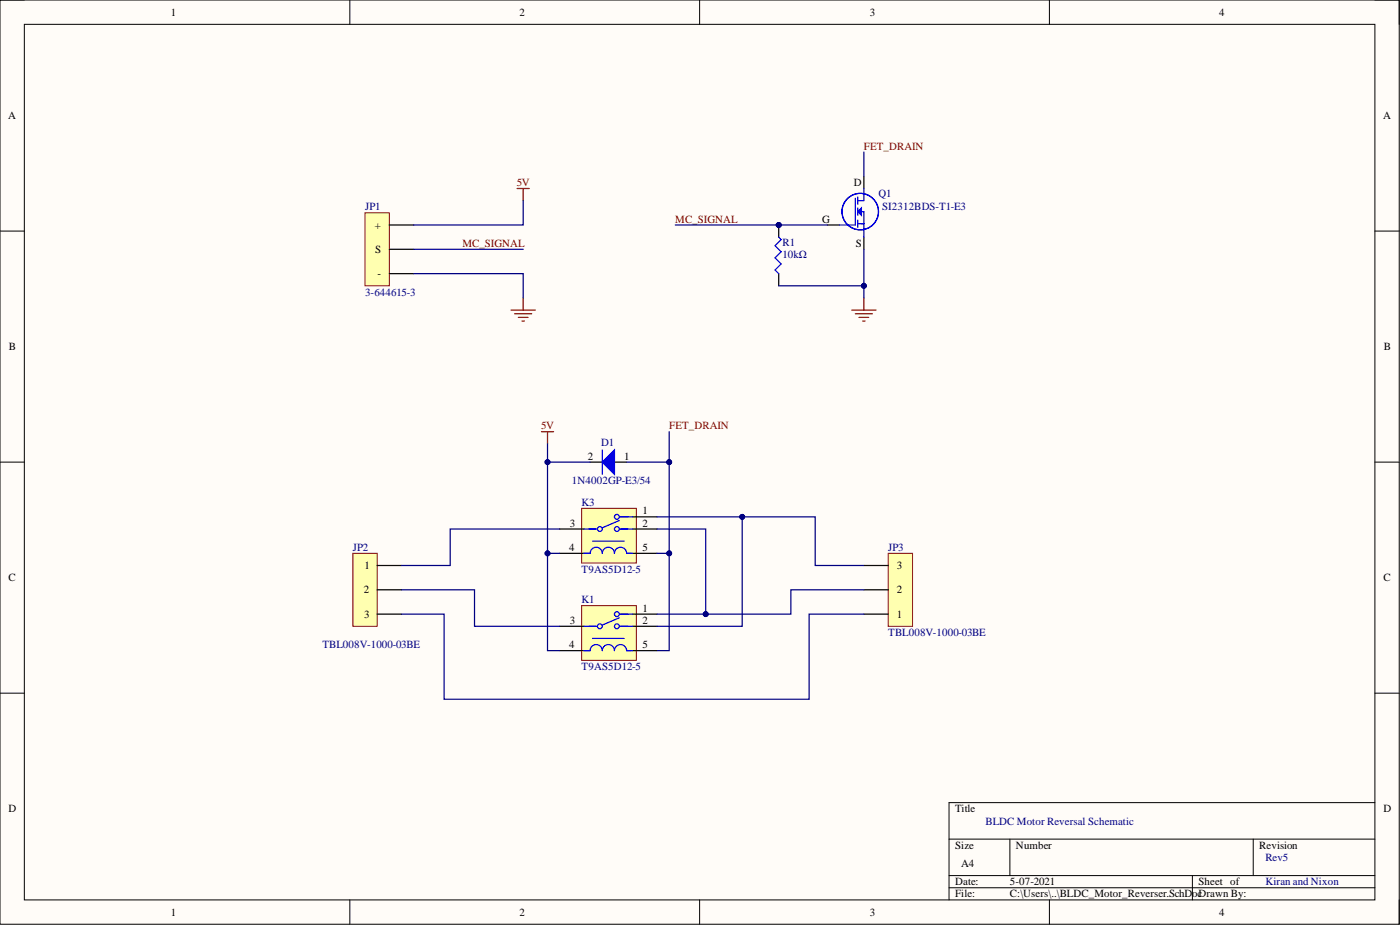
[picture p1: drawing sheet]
<svg xmlns="http://www.w3.org/2000/svg" width="292mm" height="193mm" viewBox="0 0 292 193" stroke-linecap="round" stroke-linejoin="round" font-family="sans-serif">
<defs><g id="words">
<g font-size="2.3">
<text x="35.6" y="3.3">1</text>
<text x="108.4" y="3.3">2</text>
<text x="181.5" y="3.3">3</text>
<text x="254.4" y="3.3">4</text>
<text x="1.7" y="24.9">A</text>
<text x="288.6" y="24.9">A</text>
<text x="178.1" y="38.8">D</text>
<text x="78.2" y="47.7">+</text>
<text x="171.5" y="46.4">G</text>
<text x="78.3" y="52.8">S</text>
<text x="178.5" y="51.5">S</text>
<text x="78.8" y="57.8">-</text>
<text x="1.9" y="73.1">B</text>
<text x="288.7" y="73.1">B</text>
<text x="122.6" y="95.9">2</text>
<text x="130.2" y="95.9">1</text>
<text x="134" y="107.3">1</text>
<text x="118.9" y="109.9">3</text>
<text x="134" y="109.9">2</text>
<text x="76.1" y="118.7">1</text>
<text x="118.7" y="114.9">4</text>
<text x="134" y="114.9">5</text>
<text x="187.1" y="118.7">3</text>
<text x="1.8" y="121.3">C</text>
<text x="75.9" y="123.8">2</text>
<text x="187.1" y="123.8">2</text>
<text x="288.6" y="121.3">C</text>
<text x="76" y="128.9">3</text>
<text x="118.9" y="130.1">3</text>
<text x="134" y="127.6">1</text>
<text x="134" y="130.1">2</text>
<text x="187.1" y="128.9">1</text>
<text x="118.7" y="135.2">4</text>
<text x="134" y="135.2">5</text>
<text x="1.8" y="169.5">D</text>
<text x="199.3" y="169.5">Title</text>
<text x="288.6" y="169.5">D</text>
<text x="199.3" y="177.1">Size</text>
<text x="212" y="177.1">Number</text>
<text x="262.7" y="177.1">Revision</text>
<text x="199.3" y="184.7">Date:</text>
<text x="200.6" y="180.9">A4</text>
<text x="210.7" y="184.7">5-07-2021</text>
<text x="250.1" y="184.7">Sheet of</text>
<text x="35.6" y="191">1</text>
<text x="108.4" y="191">2</text>
<text x="181.5" y="191">3</text>
<text x="199.3" y="187.2">File:</text>
<text x="210.7" y="187.2">C:\Users\..\BLDC_Motor_Reverser.SchDocDrawn By:</text>
<text x="254.4" y="191">4</text>
</g>
<g font-size="2.3" fill="#800000">
<text x="180.2" y="31.2">FET_DRAIN</text>
<text x="107.8" y="38.8">5V</text>
<text x="140.9" y="46.4">MC_SIGNAL</text>
<text x="96.5" y="51.5">MC_SIGNAL</text>
<text x="112.9" y="89.6">5V</text>
<text x="139.6" y="89.6">FET_DRAIN</text>
</g>
<g font-size="2.3" fill="#000080">
<text x="183.3" y="41.1">Q1</text>
<text x="76.2" y="43.9">JP1</text>
<text x="184" y="43.9">SI2312BDS-T1-E3</text>
<text x="163.2" y="51.2">R1</text>
<text x="163.2" y="53.8">10kΩ</text>
<text x="76.2" y="61.7">3-644615-3</text>
<text x="125.4" y="93.1">D1</text>
<text x="119.3" y="101">1N4002GP-E3/54</text>
<text x="121.3" y="105.5">K3</text>
<text x="73.6" y="114.9">JP2</text>
<text x="121.3" y="119.5">T9AS5D12-5</text>
<text x="185.3" y="114.9">JP3</text>
<text x="121.3" y="125.8">K1</text>
<text x="67.3" y="135.2">TBL008V-1000-03BE</text>
<text x="185.3" y="132.7">TBL008V-1000-03BE</text>
<text x="121.3" y="139.8">T9AS5D12-5</text>
<text x="205.6" y="172">BLDC Motor Reversal Schematic</text>
<text x="264" y="179.6">Rev5</text>
<text x="264" y="184.7">Kiran and Nixon</text>
</g>
</g></defs>
<path d="M0 0h291.9v192.8h-291.9z" fill-rule="evenodd" fill="#fffcf8"/>
<path d="M0 0h291.9v192.8h-291.9z" fill="none" stroke="#000" stroke-width=".21"/>
<path d="M5.1 5.1h281.8v182.6h-281.8z" fill-rule="evenodd" fill="#fffcf8"/>
<g fill="none" stroke="#000" stroke-width=".21">
<path d="M0 0h5.1M5.1 5.1h281.8v182.6h-281.8zM73 0v5.1M146 0v5.1M219 0v5.1M286.9 0h5v5.1M0 48.2h5.1M286.9 48.2h5M0 96.4h5.1M286.9 96.4h5M0 144.6h5.1M286.9 144.6h5"/>
<path d="M198 175.1h88.9M210.7 175.1v7.6M261.5 175.1v7.6M286.9 167.4h-88.9v20.3M73 187.7v5.1M146 187.7v5.1M198 182.7h88.9M198 185.2h88.9M219 187.7v5.1M248.8 182.7v5M291.9 187.7v5.1"/>
</g>
<path d="M177.7 64.7h5.1M178.5 65.5h3.5M179.2 66.2h2.1M180 67h.5M180.2 62.2v2.5" fill="none" stroke="#800000" stroke-width=".25"/>
<path d="M180.2 36.8v2.5M172.6 46.9h2.6M180.2 49.5v2.5" fill="none" stroke="#000" stroke-width=".25"/>
<path d="M179 44.1l.7-.7v1.5z" fill="#00f"/>
<g fill="none" stroke="#00f" stroke-width=".25">
<path d="M180.2 39.3v2.6h-1.2M178.5 41.4v5.5h-3.3M179 44.1l.7-.7v1.5zM179 41.1v1.5M179 43.4v1.5M179 45.9v1.5M179 46.7h1.2M179.7 44.1h.5v5.4"/>
<circle cx="179.5" cy="44.1" r="3.8"/>
</g>
<path d="M121.3 106h11.5v11.5h-11.5z" fill-rule="evenodd" fill="#ffffb0"/>
<path d="M121.3 106h11.5v11.5h-11.5z" fill="none" stroke="#800000" stroke-width=".21"/>
<path d="M116.8 115.4h5.1M116.8 110.4h5.1M132 115.4h5.1M132 107.8h5.1M132 110.4h5.1" fill="none" stroke="#000" stroke-width=".25"/>
<g fill="none" stroke="#00f" stroke-width=".25">
<path d="M121.9 115.4h1.2a1.27 1.27 0 0 1 1.3-1.2 1.27 1.27 0 0 1 1.3 1.2 1.27 1.27 0 0 1 1.2-1.2 1.27 1.27 0 0 1 1.3 1.2 1.27 1.27 0 0 1 1.3-1.2 1.27 1.27 0 0 1 1.2 1.2h1.3M121.9 110.4h2.5M123.6 112.9h6.6M129.2 108.6l-3.5 1.5M129.5 107.8h2.5M129.5 110.4h2.5"/>
<circle cx="125.2" cy="110.4" r=".51"/>
<circle cx="128.7" cy="107.8" r=".51"/>
<circle cx="128.7" cy="110.4" r=".51"/>
</g>
<path d="M121.3 126.3h11.5v11.5h-11.5z" fill-rule="evenodd" fill="#ffffb0"/>
<path d="M121.3 126.3h11.5v11.5h-11.5z" fill="none" stroke="#800000" stroke-width=".21"/>
<path d="M116.8 135.7h5.1M116.8 130.7h5.1M132 135.7h5.1M132 128.1h5.1M132 130.7h5.1" fill="none" stroke="#000" stroke-width=".25"/>
<g fill="none" stroke="#00f" stroke-width=".25">
<path d="M121.9 135.7h1.2a1.27 1.27 0 0 1 1.3-1.2 1.27 1.27 0 0 1 1.3 1.2 1.27 1.27 0 0 1 1.2-1.2 1.27 1.27 0 0 1 1.3 1.2 1.27 1.27 0 0 1 1.3-1.2 1.27 1.27 0 0 1 1.2 1.2h1.3M121.9 130.7h2.5M123.6 133.2h6.6M129.2 128.9l-3.5 1.5M129.5 128.1h2.5M129.5 130.7h2.5"/>
<circle cx="125.2" cy="130.7" r=".51"/>
<circle cx="128.7" cy="130.7" r=".51"/>
<circle cx="128.7" cy="128.1" r=".51"/>
</g>
<circle cx="162.5" cy="46.9" r=".51" fill="#000080"/>
<circle cx="162.5" cy="46.9" r=".51" fill="none" stroke="#000080" stroke-width=".21"/>
<path d="M162.5 46.9v2.6M162.5 57.1v2.5" fill="none" stroke="#000" stroke-width=".25"/>
<circle cx="162.5" cy="46.9" r=".51" fill="#000080"/>
<circle cx="162.5" cy="46.9" r=".51" fill="none" stroke="#000080" stroke-width=".21"/>
<path d="M162.5 49.5l.5 .5-1.3 1.2 1.3 1.3-1.3 1.3 1.3 1.3-1.3 1.2 .8 .8" fill="none" stroke="#00f" stroke-width=".25"/>
<path d="M113 90.1h2.5M114.2 90.1v2.5" fill="none" stroke="#800000" stroke-width=".25"/>
<path d="M123.1 96.4h2.6M128.2 96.4h2.5" fill="none" stroke="#000" stroke-width=".25"/>
<path d="M125.7 96.4l2.5-2.5v5z" fill="#00f"/>
<path d="M125.7 96.4l2.5-2.5v5zM125.7 93.9v5" fill="none" stroke="#00f" stroke-width=".25"/>
<path d="M107.9 39.3h2.5M109.2 39.3v2.6M106.6 64.7h5.1M107.4 65.5h3.5M108.1 66.2h2.1M108.9 67h.5M109.2 62.2v2.5" fill="none" stroke="#800000" stroke-width=".25"/>
<path d="M76.2 44.4h5v15.2h-5z" fill-rule="evenodd" fill="#ffffb0"/>
<path d="M76.2 44.4h5v15.2h-5z" fill="none" stroke="#800000" stroke-width=".21"/>
<path d="M81.2 46.9h5.1M81.2 57.1h5.1M81.2 52h5.1" fill="none" stroke="#000" stroke-width=".25"/>
<path d="M73.6 115.4h5.1v15.3h-5.1z" fill-rule="evenodd" fill="#ffffb0"/>
<path d="M73.6 115.4h5.1v15.3h-5.1z" fill="none" stroke="#800000" stroke-width=".21"/>
<path d="M78.7 118h5.1M78.7 128.1h5.1M78.7 123h5.1" fill="none" stroke="#000" stroke-width=".25"/>
<path d="M185.3 115.4h5.1v15.3h-5.1z" fill-rule="evenodd" fill="#ffffb0"/>
<path d="M185.3 115.4h5.1v15.3h-5.1z" fill="none" stroke="#800000" stroke-width=".21"/>
<path d="M180.2 118h5.1M180.2 128.1h5.1M180.2 123h5.1" fill="none" stroke="#000" stroke-width=".25"/>
<path d="M180.2 31.7v5.1M162.5 59.6h17.7v2.6" fill="none" stroke="#000080" stroke-width=".25"/>
<circle cx="180.2" cy="59.6" r=".51" fill="#000080"/>
<circle cx="180.2" cy="59.6" r=".51" fill="none" stroke="#000080" stroke-width=".21"/>
<path d="M137.1 110.4h10.1v17.7h-10.1" fill="none" stroke="#000080" stroke-width=".25"/>
<circle cx="147.2" cy="128.1" r=".51" fill="#000080"/>
<circle cx="147.2" cy="128.1" r=".51" fill="none" stroke="#000080" stroke-width=".21"/>
<path d="M154.9 107.8v22.9h-17.8" fill="none" stroke="#000080" stroke-width=".25"/>
<circle cx="154.9" cy="107.8" r=".51" fill="#000080"/>
<circle cx="154.9" cy="107.8" r=".51" fill="none" stroke="#000080" stroke-width=".21"/>
<path d="M130.7 96.4h8.9" fill="none" stroke="#000080" stroke-width=".25"/>
<circle cx="139.6" cy="96.4" r=".51" fill="#000080"/>
<circle cx="139.6" cy="96.4" r=".51" fill="none" stroke="#000080" stroke-width=".21"/>
<path d="M114.2 92.6v3.8M116.8 110.4h-22.9v7.6h-10.1M83.8 123h15.2v7.7h17.8" fill="none" stroke="#000080" stroke-width=".25"/>
<circle cx="114.2" cy="96.4" r=".51" fill="#000080"/>
<circle cx="114.2" cy="96.4" r=".51" fill="none" stroke="#000080" stroke-width=".21"/>
<path d="M114.2 115.4h2.6" fill="none" stroke="#000080" stroke-width=".25"/>
<circle cx="114.2" cy="115.4" r=".51" fill="#000080"/>
<circle cx="114.2" cy="115.4" r=".51" fill="none" stroke="#000080" stroke-width=".21"/>
<path d="M137.1 115.4h2.5" fill="none" stroke="#000080" stroke-width=".25"/>
<circle cx="139.6" cy="115.4" r=".51" fill="#000080"/>
<circle cx="139.6" cy="115.4" r=".51" fill="none" stroke="#000080" stroke-width=".21"/>
<path d="M180.2 123h-15.2v5.1h-17.8" fill="none" stroke="#000080" stroke-width=".25"/>
<circle cx="147.2" cy="128.1" r=".51" fill="#000080"/>
<circle cx="147.2" cy="128.1" r=".51" fill="none" stroke="#000080" stroke-width=".21"/>
<path d="M123.1 96.4h-8.9v39.3h2.6" fill="none" stroke="#000080" stroke-width=".25"/>
<circle cx="114.2" cy="96.4" r=".51" fill="#000080"/>
<circle cx="114.2" cy="96.4" r=".51" fill="none" stroke="#000080" stroke-width=".21"/>
<circle cx="114.2" cy="115.4" r=".51" fill="#000080"/>
<circle cx="114.2" cy="115.4" r=".51" fill="none" stroke="#000080" stroke-width=".21"/>
<path d="M139.6 90.1v45.6h-2.5" fill="none" stroke="#000080" stroke-width=".25"/>
<circle cx="139.6" cy="96.4" r=".51" fill="#000080"/>
<circle cx="139.6" cy="96.4" r=".51" fill="none" stroke="#000080" stroke-width=".21"/>
<circle cx="139.6" cy="115.4" r=".51" fill="#000080"/>
<circle cx="139.6" cy="115.4" r=".51" fill="none" stroke="#000080" stroke-width=".21"/>
<path d="M137.1 107.8h33v10.2h10.1" fill="none" stroke="#000080" stroke-width=".25"/>
<circle cx="154.9" cy="107.8" r=".51" fill="#000080"/>
<circle cx="154.9" cy="107.8" r=".51" fill="none" stroke="#000080" stroke-width=".21"/>
<path d="M86.3 52h22.9M109.2 41.9v5h-22.9M140.9 46.9h31.7M83.8 128.1h8.9v17.8h76.1v-17.8h11.4" fill="none" stroke="#000080" stroke-width=".25"/>
<circle cx="162.5" cy="46.9" r=".51" fill="#000080"/>
<circle cx="162.5" cy="46.9" r=".51" fill="none" stroke="#000080" stroke-width=".21"/>
<path d="M180.2 52v7.6" fill="none" stroke="#000080" stroke-width=".25"/>
<circle cx="180.2" cy="59.6" r=".51" fill="#000080"/>
<circle cx="180.2" cy="59.6" r=".51" fill="none" stroke="#000080" stroke-width=".21"/>
<path d="M86.3 57.1h22.9v5.1" fill="none" stroke="#000080" stroke-width=".25"/>
<use href="#words"/>
</svg>
